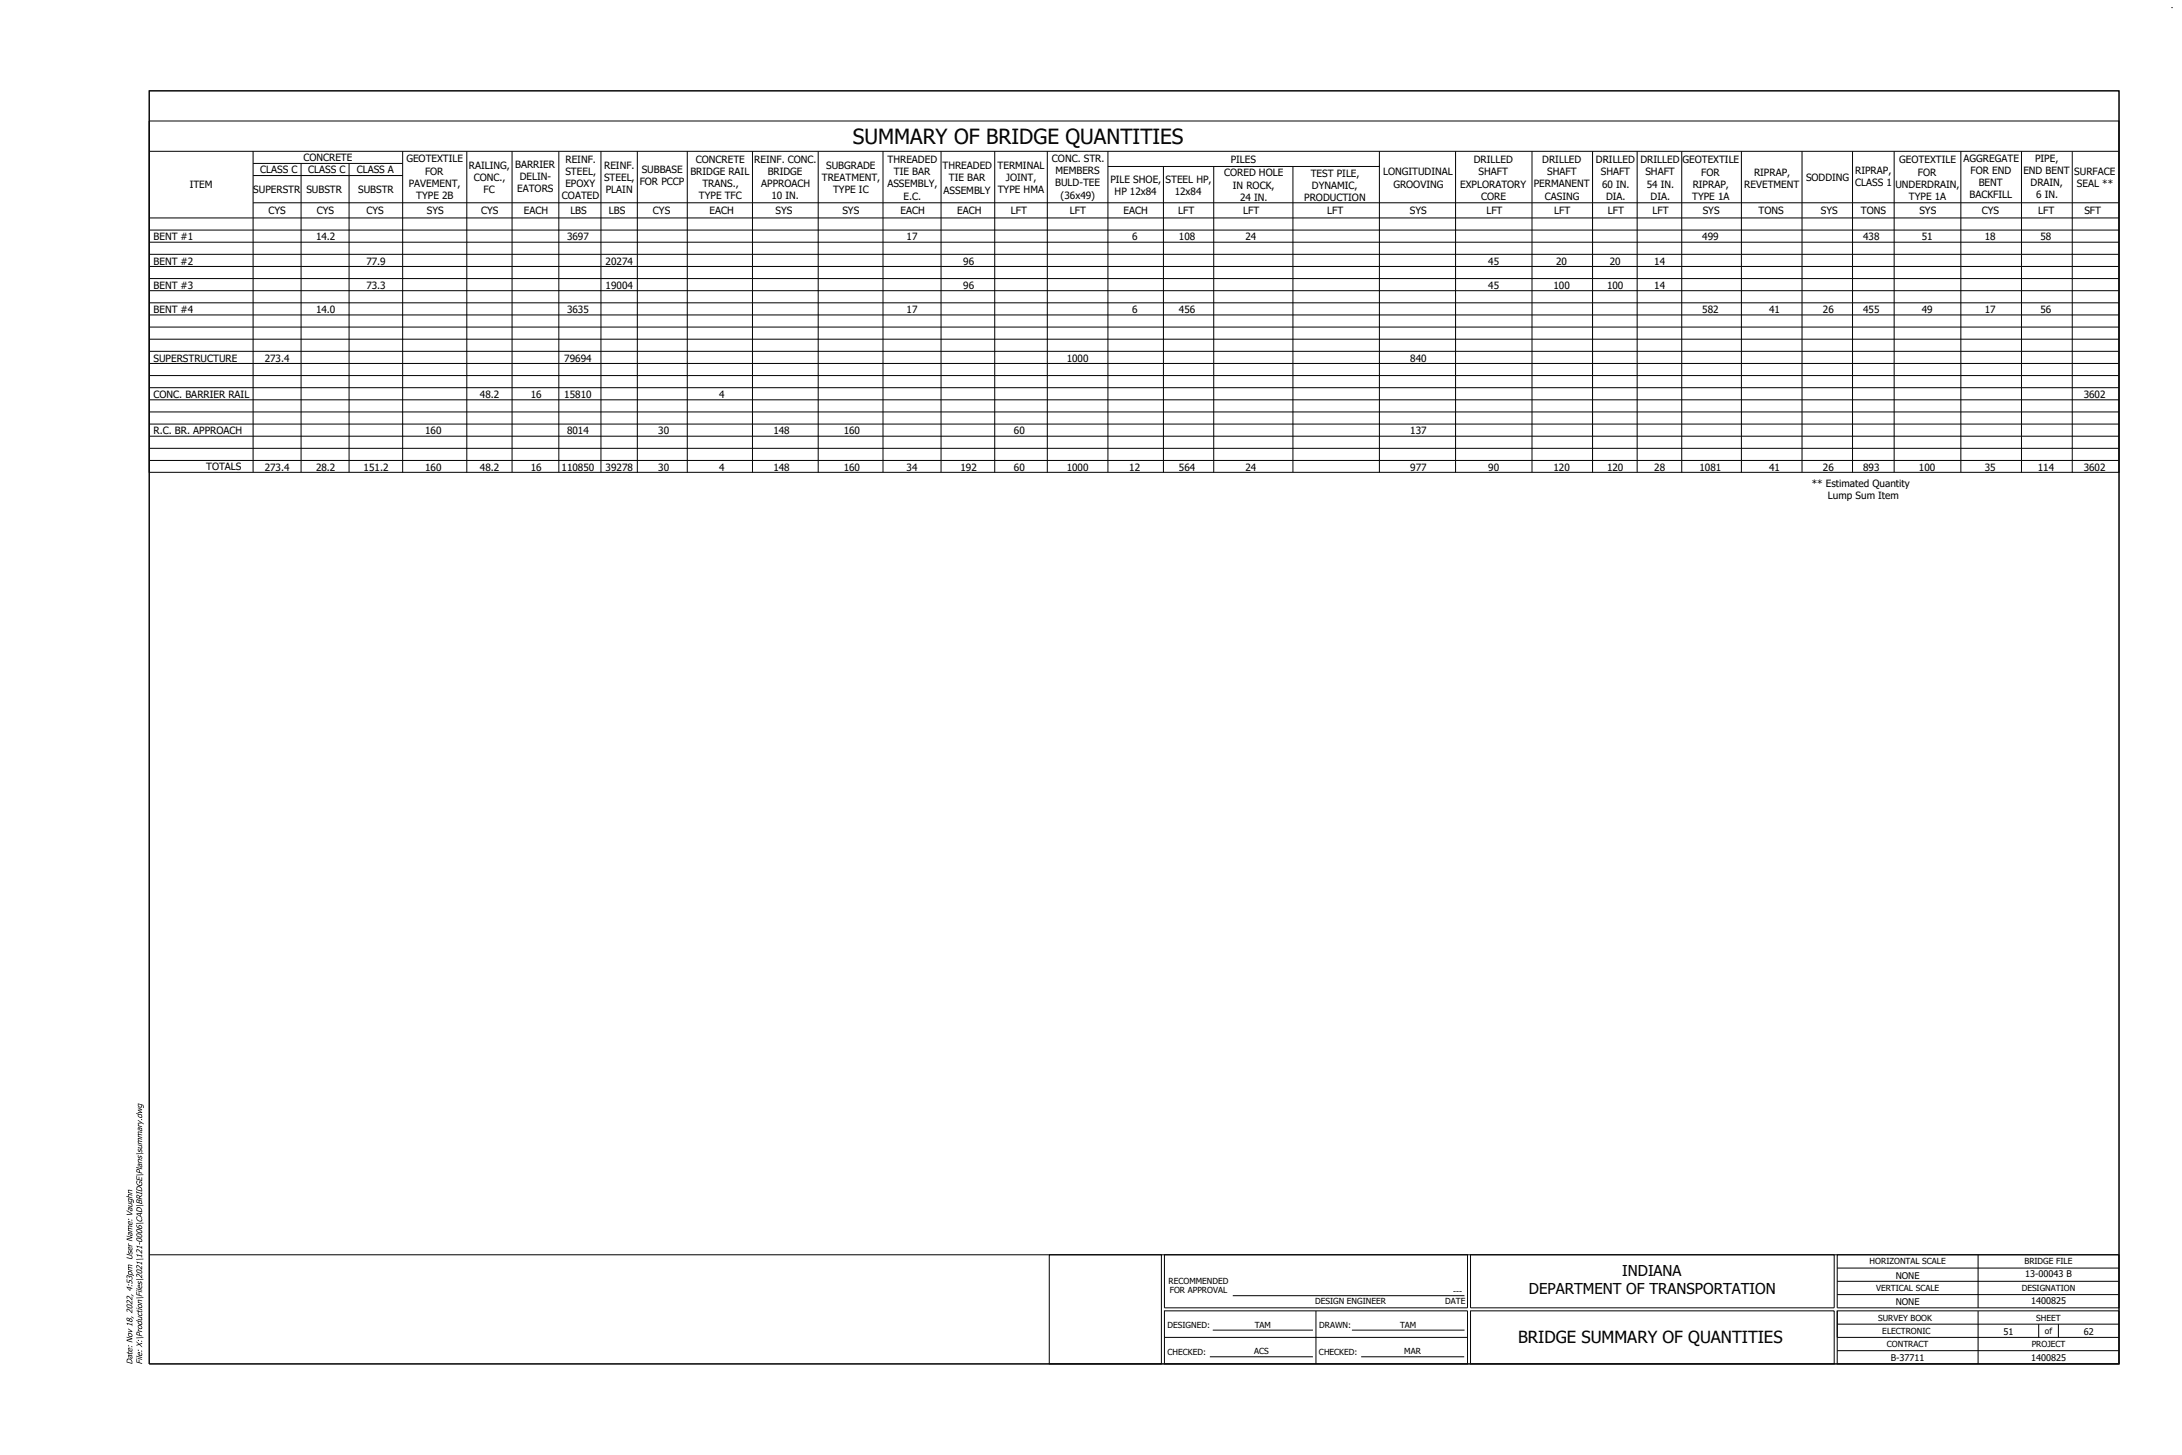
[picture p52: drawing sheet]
<svg xmlns="http://www.w3.org/2000/svg" width="914mm" height="610mm" viewBox="0 0 914 610" stroke-linecap="round" stroke-linejoin="round" font-family="sans-serif">
<defs><g id="words">
<text font-size="8.7" x="357.4" y="60.2">SUMMARY OF BRIDGE QUANTITIES</text>
<text font-size="7" x="636.1" y="562.7">BRIDGE SUMMARY OF QUANTITIES</text>
<g font-size="6.3">
<text x="679.8" y="534.6">INDIANA</text>
<text x="640.7" y="542.2">DEPARTMENT OF TRANSPORTATION</text>
</g>
<g font-size="4.2">
<text x="127.1" y="67.5">CONCRETE</text>
<text x="170.3" y="68.1">GEOTEXTILE</text>
<text x="196.5" y="70.7">RAILING,</text>
<text x="215.9" y="70.3">BARRIER</text>
<text x="237" y="68.2">REINF.</text>
<text x="253.2" y="70.7">REINF.</text>
<text x="291.6" y="68.1">CONCRETE</text>
<text x="316.1" y="68.2">REINF. CONC.</text>
<text x="346.2" y="70.7">SUBGRADE</text>
<text x="371.9" y="68.3">THREADED</text>
<text x="395" y="70.9">THREADED</text>
<text x="418.1" y="70.8">TERMINAL</text>
<text x="440.8" y="67.8">CONC. STR.</text>
<text x="515.7" y="68.4">PILES</text>
<text x="617.6" y="68.3">DRILLED</text>
<text x="646.3" y="68.3">DRILLED</text>
<text x="668.8" y="68.3">DRILLED</text>
<text x="687.5" y="68.4">DRILLED</text>
<text x="705.1" y="68.4">GEOTEXTILE</text>
<text x="795.9" y="68.4">GEOTEXTILE</text>
<text x="822.9" y="67.8">AGGREGATE</text>
<text x="852.8" y="67.8">PIPE,</text>
<text x="109" y="72.7">CLASS C</text>
<text x="129.2" y="72.7">CLASS C</text>
<text x="149.5" y="72.7">CLASS A</text>
<text x="178.1" y="73.2">FOR</text>
<text x="198.5" y="75.7">CONC.,</text>
<text x="217.8" y="75.3">DELIN-</text>
<text x="236.9" y="73.2">STEEL,</text>
<text x="253.1" y="75.7">STEEL,</text>
<text x="268.1" y="77.7">FOR PCCP</text>
<text x="268.9" y="72.7">SUBBASE</text>
<text x="289.3" y="73.2">BRIDGE RAIL</text>
<text x="321.7" y="73.2">BRIDGE</text>
<text x="344.4" y="75.7">TREATMENT,</text>
<text x="374.6" y="73.4">TIE BAR</text>
<text x="397.6" y="75.9">TIE BAR</text>
<text x="421.6" y="75.9">JOINT,</text>
<text x="442.3" y="73">MEMBERS</text>
<text x="465.3" y="76.7">PILE SHOE,</text>
<text x="488.5" y="76.6">STEEL HP,</text>
<text x="513" y="73.9">CORED HOLE</text>
<text x="549.3" y="74">TEST PILE,</text>
<text x="579.6" y="73.4">LONGITUDINAL</text>
<text x="619.7" y="73.4">SHAFT</text>
<text x="648.4" y="73.4">SHAFT</text>
<text x="670.8" y="73.5">SHAFT</text>
<text x="689.5" y="73.5">SHAFT</text>
<text x="712.9" y="73.5">FOR</text>
<text x="735.1" y="73.6">RIPRAP,</text>
<text x="756.8" y="75.8">SODDING</text>
<text x="777.5" y="72.8">RIPRAP,</text>
<text x="777.5" y="77.9">CLASS 1</text>
<text x="803.7" y="73.5">FOR</text>
<text x="825.8" y="72.9">FOR END</text>
<text x="829.2" y="77.9">BENT</text>
<text x="847.9" y="72.9">END BENT</text>
<text x="850.9" y="77.9">DRAIN,</text>
<text x="869.3" y="73.5">SURFACE</text>
<text x="79.5" y="78.9">ITEM</text>
<text x="106.1" y="80.9">SUPERSTR</text>
<text x="128.4" y="80.9">SUBSTR</text>
<text x="150.1" y="80.9">SUBSTR</text>
<text x="171.3" y="78.3">PAVEMENT,</text>
<text x="174.4" y="83.4">TYPE 2B</text>
<text x="202.6" y="80.7">FC</text>
<text x="216.7" y="80.3">EATORS</text>
<text x="235.5" y="83.2">COATED</text>
<text x="236.9" y="78.2">EPOXY</text>
<text x="253.9" y="80.7">PLAIN</text>
<text x="292.9" y="83.2">TYPE TFC</text>
<text x="294.3" y="78.2">TRANS.,</text>
<text x="319" y="78.2">APPROACH</text>
<text x="323.3" y="83.2">10 IN.</text>
<text x="349.1" y="80.7">TYPE IC</text>
<text x="371.9" y="78.5">ASSEMBLY,</text>
<text x="378.6" y="83.7">E.C.</text>
<text x="395.4" y="81.1">ASSEMBLY</text>
<text x="418.1" y="81">TYPE HMA</text>
<text x="442.2" y="78">BULD-TEE</text>
<text x="444.5" y="83.2">(36x49)</text>
<text x="467.1" y="81.9">HP 12x84</text>
<text x="492.3" y="81.7">12x84</text>
<text x="516.7" y="79.1">IN ROCK,</text>
<text x="549.8" y="79.1">DYNAMIC,</text>
<text x="583.9" y="78.6">GROOVING</text>
<text x="611.9" y="78.6">EXPLORATORY</text>
<text x="620.7" y="83.7">CORE</text>
<text x="642.7" y="78.5">PERMANENT</text>
<text x="647.4" y="83.7">CASING</text>
<text x="671.4" y="78.6">60 IN.</text>
<text x="673" y="83.7">DIA.</text>
<text x="690.1" y="78.6">54 IN.</text>
<text x="691.7" y="83.7">DIA.</text>
<text x="709.1" y="83.7">TYPE 1A</text>
<text x="709.4" y="78.6">RIPRAP,</text>
<text x="731" y="78.7">REVETMENT</text>
<text x="794.3" y="78.6">UNDERDRAIN,</text>
<text x="800" y="83.7">TYPE 1A</text>
<text x="825.3" y="82.9">BACKFILL</text>
<text x="853.2" y="82.9">6 IN.</text>
<text x="870.4" y="78.5">SEAL **</text>
<text x="112.5" y="89.7">CYS</text>
<text x="132.8" y="89.7">CYS</text>
<text x="153.6" y="89.7">CYS</text>
<text x="178.9" y="89.7">SYS</text>
<text x="201.7" y="89.7">CYS</text>
<text x="219.5" y="89.7">EACH</text>
<text x="239" y="89.7">LBS</text>
<text x="255.2" y="89.7">LBS</text>
<text x="273.6" y="89.7">CYS</text>
<text x="297.3" y="89.7">EACH</text>
<text x="325" y="89.7">SYS</text>
<text x="353" y="89.7">SYS</text>
<text x="377.4" y="89.7">EACH</text>
<text x="401.1" y="89.7">EACH</text>
<text x="423.6" y="89.7">LFT</text>
<text x="448.4" y="89.7">LFT</text>
<text x="470.8" y="89.7">EACH</text>
<text x="493.8" y="89.7">LFT</text>
<text x="519.7" y="84.2">24 IN.</text>
<text x="521" y="89.7">LFT</text>
<text x="546.5" y="84.3">PRODUCTION</text>
<text x="556.2" y="89.7">LFT</text>
<text x="590.8" y="89.7">SYS</text>
<text x="622.9" y="89.7">LFT</text>
<text x="651.4" y="89.7">LFT</text>
<text x="673.8" y="89.7">LFT</text>
<text x="692.5" y="89.7">LFT</text>
<text x="713.5" y="89.7">SYS</text>
<text x="736.9" y="89.7">TONS</text>
<text x="763.1" y="89.7">SYS</text>
<text x="779.8" y="89.7">TONS</text>
<text x="804.3" y="89.7">SYS</text>
<text x="830.5" y="89.7">CYS</text>
<text x="854.1" y="89.7">LFT</text>
<text x="873.5" y="89.7">SFT</text>
<text x="64.3" y="100.8">BENT #1</text>
<text x="132.4" y="100.8">14.2</text>
<text x="237.6" y="100.8">3697</text>
<text x="379.9" y="100.8">17</text>
<text x="474.4" y="100.8">6</text>
<text x="494.1" y="100.8">108</text>
<text x="521.9" y="100.8">24</text>
<text x="713.4" y="100.8">499</text>
<text x="780.8" y="100.8">438</text>
<text x="805.3" y="100.8">51</text>
<text x="831.8" y="100.8">18</text>
<text x="855.1" y="100.8">58</text>
<text x="64.3" y="110.9">BENT #2</text>
<text x="153.5" y="110.9">77.9</text>
<text x="253.8" y="110.9">20274</text>
<text x="403.7" y="110.9">96</text>
<text x="623.7" y="110.9">45</text>
<text x="652.1" y="110.9">20</text>
<text x="674.6" y="110.9">20</text>
<text x="693.3" y="110.9">14</text>
<text x="64.3" y="121.1">BENT #3</text>
<text x="153.5" y="121.1">73.3</text>
<text x="253.8" y="121.1">19004</text>
<text x="403.7" y="121.1">96</text>
<text x="623.7" y="121.1">45</text>
<text x="651" y="121.1">100</text>
<text x="673.5" y="121.1">100</text>
<text x="693.3" y="121.1">14</text>
<text x="64.3" y="131.2">BENT #4</text>
<text x="132.4" y="131.2">14.0</text>
<text x="237.6" y="131.2">3635</text>
<text x="379.9" y="131.2">17</text>
<text x="474.4" y="131.2">6</text>
<text x="494.1" y="131.2">456</text>
<text x="713.4" y="131.2">582</text>
<text x="741.3" y="131.2">41</text>
<text x="763.9" y="131.2">26</text>
<text x="780.8" y="131.2">455</text>
<text x="805.3" y="131.2">49</text>
<text x="831.8" y="131.2">17</text>
<text x="855.1" y="131.2">56</text>
<text x="64.3" y="151.6">SUPERSTRUCTURE</text>
<text x="110.9" y="151.6">273.4</text>
<text x="236.5" y="151.6">79694</text>
<text x="447" y="151.6">1000</text>
<text x="591" y="151.6">840</text>
<text x="64.3" y="166.8">CONC. BARRIER RAIL</text>
<text x="201.1" y="166.8">48.2</text>
<text x="222.4" y="166.8">16</text>
<text x="236.5" y="166.8">15810</text>
<text x="301.4" y="166.8">4</text>
<text x="873.2" y="166.8">3602</text>
<text x="64.3" y="182">R.C. BR. APPROACH</text>
<text x="178.1" y="182">160</text>
<text x="237.6" y="182">8014</text>
<text x="275.8" y="182">30</text>
<text x="324.1" y="182">148</text>
<text x="353.6" y="182">160</text>
<text x="424.9" y="182">60</text>
<text x="591" y="182">137</text>
<text x="86.4" y="196.9">TOTALS</text>
<text x="110.9" y="197.2">273.4</text>
<text x="132.4" y="197.2">28.2</text>
<text x="152.4" y="197.2">151.2</text>
<text x="178.1" y="197.2">160</text>
<text x="201.1" y="197.2">48.2</text>
<text x="222.4" y="197.2">16</text>
<text x="235.3" y="197.2">110850</text>
<text x="253.8" y="197.2">39278</text>
<text x="275.8" y="197.2">30</text>
<text x="301.4" y="197.2">4</text>
<text x="324.1" y="197.2">148</text>
<text x="353.6" y="197.2">160</text>
<text x="379.9" y="197.2">34</text>
<text x="402.5" y="197.2">192</text>
<text x="424.9" y="197.2">60</text>
<text x="447" y="197.2">1000</text>
<text x="473.2" y="197.2">12</text>
<text x="494.1" y="197.2">564</text>
<text x="521.9" y="197.2">24</text>
<text x="591" y="197.2">977</text>
<text x="623.7" y="197.2">90</text>
<text x="651" y="197.2">120</text>
<text x="673.5" y="197.2">120</text>
<text x="693.3" y="197.2">28</text>
<text x="712.2" y="197.2">1081</text>
<text x="741.3" y="197.2">41</text>
<text x="763.9" y="197.2">26</text>
<text x="780.8" y="197.2">893</text>
<text x="804.2" y="197.2">100</text>
<text x="831.8" y="197.2">35</text>
<text x="853.9" y="197.2">114</text>
<text x="873.2" y="197.2">3602</text>
<text x="759.2" y="204.1">** Estimated Quantity</text>
<text x="766" y="209.3">Lump Sum Item</text>
</g>
<g font-size="4.1">
<text x="55.5" y="571.7" transform="rotate(-90 55.5 571.7)">Date: Nov 18, 2022, 4:53pm User Name: Vaughn</text>
<text x="59.6" y="571.7" transform="rotate(-90 59.6 571.7)">File: X:\Production\Files\2021\121-0006\CAD\BRIDGE\Plans\summary.dwg</text>
</g>
<g font-size="3.8">
<text x="794.4" y="535.7">NONE</text>
<text x="848.7" y="535.1">13-00043 B</text>
<text x="794.4" y="546.7">NONE</text>
<text x="851.2" y="546.1">1400825</text>
<text x="839.6" y="559.3">51</text>
<text x="873.2" y="559.1">62</text>
<text x="792.4" y="570.1">B-37711</text>
<text x="851.2" y="570.1">1400825</text>
</g>
<g font-size="3.5">
<text x="783.5" y="529.8">HORIZONTAL SCALE</text>
<text x="848.4" y="529.8">BRIDGE FILE</text>
<text x="489.7" y="537.9">RECOMMENDED</text>
<text x="490.2" y="541.7">FOR APPROVAL</text>
<text x="609" y="542">---</text>
<text x="786.2" y="540.9">VERTICAL SCALE</text>
<text x="847.2" y="540.9">DESIGNATION</text>
<text x="551.1" y="546.2">DESIGN ENGINEER</text>
<text x="605.7" y="546.2">DATE</text>
<text x="489.2" y="556.5">DESIGNED:</text>
<text x="525.8" y="556.2">TAM</text>
<text x="552.9" y="556.5">DRAWN:</text>
<text x="586.7" y="556.2">TAM</text>
<text x="787.1" y="553.3">SURVEY BOOK</text>
<text x="853.3" y="553.3">SHEET</text>
<text x="788.8" y="558.8">ELECTRONIC</text>
<text x="857" y="558.8">of</text>
<text x="489.2" y="567.6">CHECKED:</text>
<text x="525.5" y="567.2">ACS</text>
<text x="552.7" y="567.6">CHECKED:</text>
<text x="588.5" y="567.2">MAR</text>
<text x="790.8" y="564.4">CONTRACT</text>
<text x="851.4" y="564.4">PROJECT</text>
</g>
</g></defs>
<!-- layer: BD_SHT -->
<g fill="none" stroke="#000" stroke-width=".42">
<path d="M62.5 38.1h825.5v533.3h-825.5zM62.5 525.7h825.5M439.7 525.7h47v45.7h-47zM488 525.7h127v22.2h-127zM616.2 525.7h152.4v22.2h-152.4zM769.9 525.7h118.1v22.2h-118.1zM769.9 536.8h118.1M769.9 531.3h118.1M829 525.7v22.2M488 549.2h127v22.2h-127zM508.2 557.3h42M516.6 542.9h97.1"/>
<path d="M551.5 549.2v22.2M566.5 557.3h47.2M616.2 549.2h152.4v22.2h-152.4zM769.9 549.2h118.1v22.2h-118.1zM769.9 549.2v11.1h118.1M769.9 542.4h118.1M769.9 554.8h118.1M829 549.2v22.2M854.4 554.8v5.5M862.6 554.8v5.5M488 560.3h127M507 568.5h43.2"/>
<path d="M570.4 568.5h43.2M769.9 565.9h118.1"/>
</g>
<!-- layer: BD_SHT_Frame -->
<path d="M62.5 38.1h825.5v533.3h-825.5z" fill="none" stroke="#000" stroke-width=".42"/>
<!-- layer: 0 -->
<circle cx="910.2" cy="3.1" r=".08" fill="#000" stroke="#000" stroke-width=".42"/>
<!-- layer: BD_SHT_Table Gridlines -->
<g fill="none" stroke="#000" stroke-width=".42">
<path d="M62.5 50.7h825.5v147.2h-825.5zM62.5 63.4h825.5M106.1 63.4v134.5M106.1 68.5h62.6M106.1 73.6h62.6M126.2 68.5v129.4M146.3 68.5v129.4M168.7 63.4v134.5M195.6 63.4v134.5M214.6 63.4v134.5M234.2 63.4v134.5M251.8 63.4v134.5"/>
<path d="M267.1 63.4v134.5M288 63.4v134.5M315.3 63.4v134.5M342.9 63.4v134.5M370 63.4v134.5M394.4 63.4v134.5M416.9 63.4v134.5M438.9 63.4v134.5M464.3 69.7h113.8M464.3 63.4v134.5M487.6 69.7v128.2M508.6 69.7v128.2"/>
<path d="M541.8 69.7v128.2M578.1 63.4v134.5M610 63.4v134.5M642 63.4v134.5M667.4 63.4v134.5M686.1 63.4v134.5M704.8 63.4v134.5M729.8 63.4v134.5M755.2 63.4v134.5M776.3 63.4v134.5M793.8 63.4v134.5M821.7 63.4v134.5"/>
<path d="M847.1 63.4v134.5M868.4 63.4v134.5M62.5 91.3h825.5M62.5 96.4h825.5M106.1 85h781.9M62.5 101.5h825.5M62.5 106.6h825.5M62.5 111.6h825.5M62.5 116.7h825.5M62.5 121.8h825.5M62.5 126.9h825.5M62.5 132h825.5"/>
<path d="M62.5 137h825.5M62.5 142.1h825.5M62.5 147.2h825.5M62.5 152.3h825.5M62.5 157.4h825.5M62.5 162.4h825.5M62.5 167.5h825.5M62.5 172.6h825.5M62.5 177.7h825.5M62.5 182.8h825.5M62.5 187.8h825.5M62.5 192.9h825.5"/>
</g>
<use href="#words"/>
</svg>
